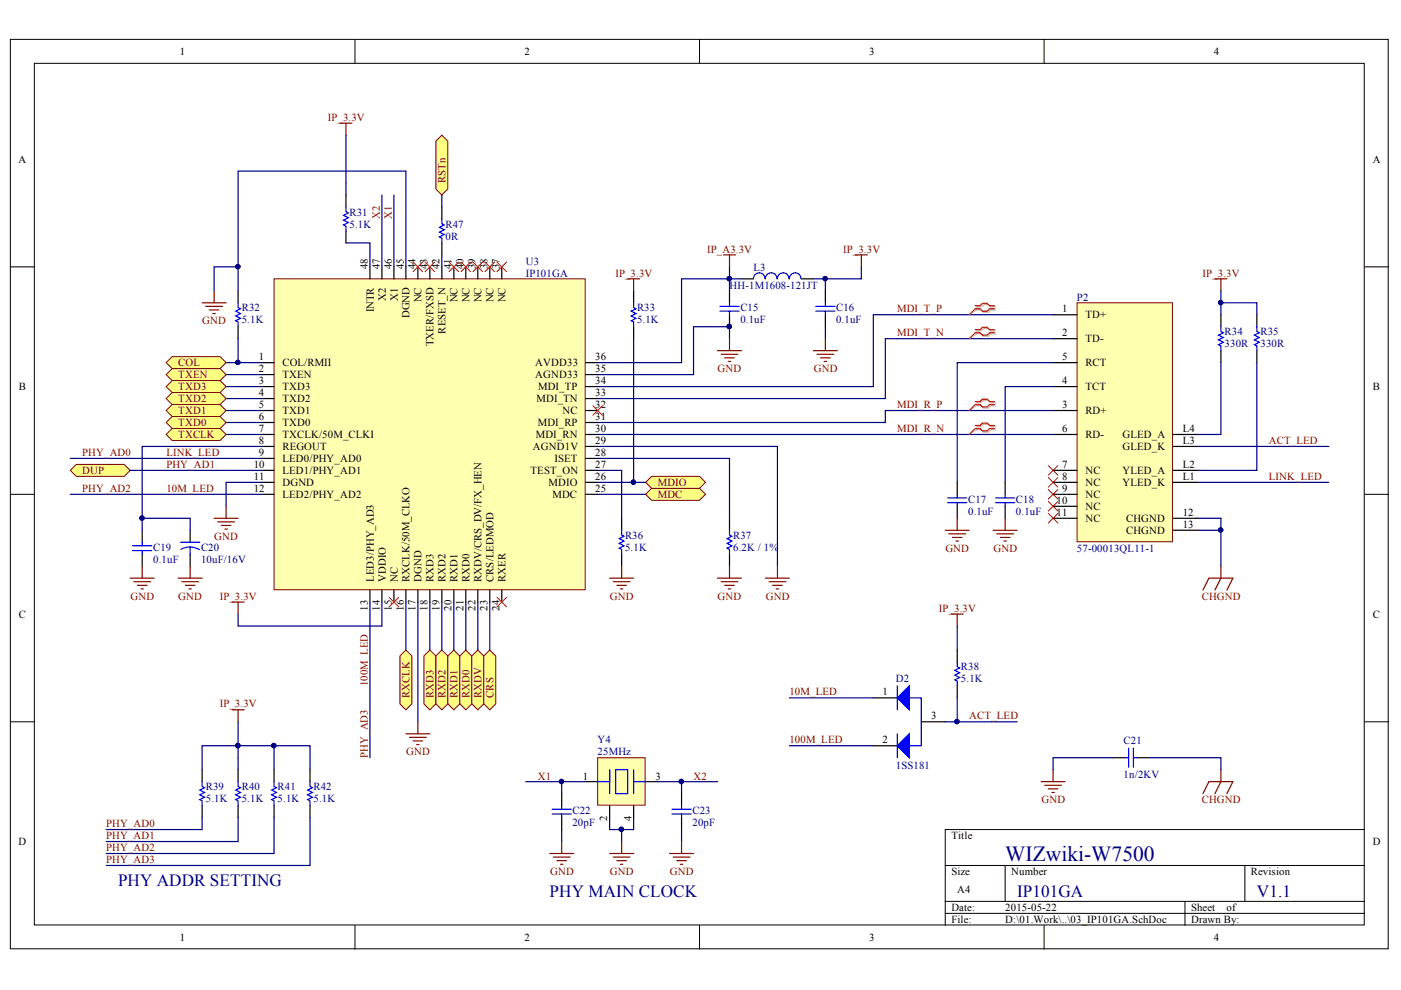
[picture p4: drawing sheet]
<svg xmlns="http://www.w3.org/2000/svg" width="297mm" height="210mm" viewBox="0 0 297 210" stroke-linecap="round" stroke-linejoin="round" font-family="sans-serif">
<defs><g id="words">
<text font-size="4.6" fill="#000080" x="213.1" y="182.5">WIZwiki-W7500</text>
<g font-size="3.6" fill="#000080">
<text x="25" y="187.8">PHY ADDR SETTING</text>
<text x="116.5" y="190.3">PHY MAIN CLOCK</text>
<text x="215.7" y="190.3">IP101GA</text>
<text x="266.5" y="190.3">V1.1</text>
</g>
<g font-size="2.3">
<text x="38.1" y="11.7">1</text>
<text x="111.2" y="11.7">2</text>
<text x="184.3" y="11.7">3</text>
<text x="257.4" y="11.7">4</text>
<text x="3.9" y="34.5">A</text>
<text x="291.1" y="34.5">A</text>
<text x="78" y="57.1" transform="rotate(-90 78 57.1)">48</text>
<text x="80.5" y="57.1" transform="rotate(-90 80.5 57.1)">47</text>
<text x="83" y="57.1" transform="rotate(-90 83 57.1)">46</text>
<text x="85.6" y="57.1" transform="rotate(-90 85.6 57.1)">45</text>
<text x="88.1" y="57.1" transform="rotate(-90 88.1 57.1)">44</text>
<text x="90.7" y="57.1" transform="rotate(-90 90.7 57.1)">43</text>
<text x="93.2" y="57.1" transform="rotate(-90 93.2 57.1)">42</text>
<text x="95.7" y="57.1" transform="rotate(-90 95.7 57.1)">41</text>
<text x="98.3" y="57.1" transform="rotate(-90 98.3 57.1)">40</text>
<text x="100.8" y="57.1" transform="rotate(-90 100.8 57.1)">39</text>
<text x="103.3" y="57.1" transform="rotate(-90 103.3 57.1)">38</text>
<text x="105.9" y="57.1" transform="rotate(-90 105.9 57.1)">37</text>
<text x="81.8" y="63.7" transform="rotate(-90 81.8 63.7)">X2</text>
<text x="84.3" y="63.7" transform="rotate(-90 84.3 63.7)">X1</text>
<text x="89.4" y="64.1" transform="rotate(-90 89.4 64.1)">NC</text>
<text x="97" y="64.1" transform="rotate(-90 97 64.1)">NC</text>
<text x="99.5" y="64.1" transform="rotate(-90 99.5 64.1)">NC</text>
<text x="102.1" y="64.1" transform="rotate(-90 102.1 64.1)">NC</text>
<text x="104.6" y="64.1" transform="rotate(-90 104.6 64.1)">NC</text>
<text x="107.2" y="64.1" transform="rotate(-90 107.2 64.1)">NC</text>
<text x="79.2" y="66.2" transform="rotate(-90 79.2 66.2)">INTR</text>
<text x="86.9" y="67.5" transform="rotate(-90 86.9 67.5)">DGND</text>
<text x="94.5" y="70.7" transform="rotate(-90 94.5 70.7)">RESET_N</text>
<text x="225.2" y="66.2">1</text>
<text x="225.2" y="71.3">2</text>
<text x="230.1" y="67.5">TD+</text>
<text x="54.9" y="76.4">1</text>
<text x="59.9" y="77.7">COL/RMII</text>
<text x="91.9" y="73.3" transform="rotate(-90 91.9 73.3)">TXER/FXSD</text>
<text x="113.5" y="77.7">AVDD33</text>
<text x="126.2" y="76.4">36</text>
<text x="225.2" y="76.4">5</text>
<text x="230.1" y="72.6">TD-</text>
<text x="230.1" y="77.7">RCT</text>
<text x="4" y="82.7">B</text>
<text x="54.9" y="78.9">2</text>
<text x="54.9" y="81.5">3</text>
<text x="54.9" y="84">4</text>
<text x="59.9" y="80.2">TXEN</text>
<text x="59.9" y="82.7">TXD3</text>
<text x="113.5" y="80.2">AGND33</text>
<text x="114.1" y="82.7">MDI_TP</text>
<text x="126.2" y="84">33</text>
<text x="126.2" y="81.5">34</text>
<text x="126.2" y="78.9">35</text>
<text x="225.2" y="81.5">4</text>
<text x="230.1" y="82.7">TCT</text>
<text x="291.1" y="82.7">B</text>
<text x="54.9" y="86.5">5</text>
<text x="54.9" y="89.1">6</text>
<text x="59.9" y="85.3">TXD2</text>
<text x="59.9" y="87.8">TXD1</text>
<text x="113.7" y="85.3">MDI_TN</text>
<text x="119.2" y="87.8">NC</text>
<text x="126.2" y="89.1">31</text>
<text x="126.2" y="86.5">32</text>
<text x="225.2" y="86.5">3</text>
<text x="230.1" y="87.8">RD+</text>
<text x="54.9" y="91.6">7</text>
<text x="54.9" y="94.1">8</text>
<text x="59.9" y="92.9">TXCLK/50M_CLKI</text>
<text x="59.9" y="95.4">REGOUT</text>
<text x="59.9" y="90.3">TXD0</text>
<text x="113" y="95.4">AGND1V</text>
<text x="113.6" y="92.9">MDI_RN</text>
<text x="114" y="90.3">MDI_RP</text>
<text x="126.2" y="94.1">29</text>
<text x="126.2" y="91.6">30</text>
<text x="225.2" y="91.6">6</text>
<text x="230.1" y="92.9">RD-</text>
<text x="238" y="95.4">GLED_K</text>
<text x="238" y="92.9">GLED_A</text>
<text x="250.8" y="94.1">L3</text>
<text x="250.8" y="91.6">L4</text>
<text x="53.8" y="99.2">10</text>
<text x="53.8" y="101.7">11</text>
<text x="54.9" y="96.7">9</text>
<text x="59.9" y="97.9">LED0/PHY_AD0</text>
<text x="59.9" y="100.5">LED1/PHY_AD1</text>
<text x="112.5" y="100.5">TEST_ON</text>
<text x="117.6" y="97.9">ISET</text>
<text x="126.2" y="101.7">26</text>
<text x="126.2" y="99.2">27</text>
<text x="126.2" y="96.7">28</text>
<text x="225.2" y="99.2">7</text>
<text x="225.2" y="101.7">8</text>
<text x="230.1" y="100.5">NC</text>
<text x="238" y="100.5">YLED_A</text>
<text x="250.8" y="101.7">L1</text>
<text x="250.8" y="99.2">L2</text>
<text x="53.8" y="104.4">12</text>
<text x="59.9" y="103">DGND</text>
<text x="59.9" y="105.6">LED2/PHY_AD2</text>
<text x="116.3" y="103">MDIO</text>
<text x="117.1" y="105.6">MDC</text>
<text x="126.2" y="104.4">25</text>
<text x="224" y="106.9">10</text>
<text x="225.2" y="104.4">9</text>
<text x="230.1" y="103">NC</text>
<text x="230.1" y="105.6">NC</text>
<text x="238" y="103">YLED_K</text>
<text x="224" y="109.4">11</text>
<text x="230.1" y="108.2">NC</text>
<text x="230.1" y="110.7">NC</text>
<text x="238.7" y="113.2">CHGND</text>
<text x="238.7" y="110.7">CHGND</text>
<text x="250.8" y="112">13</text>
<text x="250.8" y="109.4">12</text>
<text x="79.2" y="123.4" transform="rotate(-90 79.2 123.4)">LED3/PHY_AD3</text>
<text x="81.8" y="123.4" transform="rotate(-90 81.8 123.4)">VDDIO</text>
<text x="84.3" y="123.4" transform="rotate(-90 84.3 123.4)">NC</text>
<text x="86.9" y="123.4" transform="rotate(-90 86.9 123.4)">RXCLK/50M_CLKO</text>
<text x="89.4" y="123.4" transform="rotate(-90 89.4 123.4)">DGND</text>
<text x="91.9" y="123.4" transform="rotate(-90 91.9 123.4)">RXD3</text>
<text x="94.5" y="123.4" transform="rotate(-90 94.5 123.4)">RXD2</text>
<text x="97" y="123.4" transform="rotate(-90 97 123.4)">RXD1</text>
<text x="99.5" y="123.4" transform="rotate(-90 99.5 123.4)">RXD0</text>
<text x="102.1" y="123.4" transform="rotate(-90 102.1 123.4)">RXDV/CRS_DV/FX_HEN</text>
<text x="104.6" y="123.4" transform="rotate(-90 104.6 123.4)">CRS/LEDMOD</text>
<text x="107.2" y="123.4" transform="rotate(-90 107.2 123.4)">RXER</text>
<text x="4" y="131">C</text>
<text x="78" y="129.4" transform="rotate(-90 78 129.4)">13</text>
<text x="80.5" y="129.4" transform="rotate(-90 80.5 129.4)">14</text>
<text x="83" y="129.4" transform="rotate(-90 83 129.4)">15</text>
<text x="85.6" y="129.4" transform="rotate(-90 85.6 129.4)">16</text>
<text x="88.1" y="129.4" transform="rotate(-90 88.1 129.4)">17</text>
<text x="90.7" y="129.4" transform="rotate(-90 90.7 129.4)">18</text>
<text x="93.2" y="129.4" transform="rotate(-90 93.2 129.4)">19</text>
<text x="95.7" y="129.4" transform="rotate(-90 95.7 129.4)">20</text>
<text x="98.3" y="129.4" transform="rotate(-90 98.3 129.4)">21</text>
<text x="100.8" y="129.4" transform="rotate(-90 100.8 129.4)">22</text>
<text x="103.3" y="129.4" transform="rotate(-90 103.3 129.4)">23</text>
<text x="105.9" y="129.4" transform="rotate(-90 105.9 129.4)">24</text>
<text x="291.1" y="131">C</text>
<text x="187.1" y="147.4">1</text>
<text x="197.4" y="152.5">3</text>
<text x="187.1" y="157.6">2</text>
<text x="123.6" y="165.3">1</text>
<text x="139" y="165.3">3</text>
<text x="128.7" y="174" transform="rotate(-90 128.7 174)">2</text>
<text x="133.9" y="174" transform="rotate(-90 133.9 174)">4</text>
<text x="3.9" y="179.2">D</text>
<text x="201.7" y="177.9">Title</text>
<text x="291.1" y="179.2">D</text>
<text x="201.7" y="185.6">Size</text>
<text x="214.4" y="185.6">Number</text>
<text x="265.2" y="185.6">Revision</text>
<text x="203" y="189.4">A4</text>
<text x="201.7" y="193.2">Date:</text>
<text x="201.7" y="195.7">File:</text>
<text x="213.1" y="193.2">2015-05-22</text>
<text x="213.1" y="195.7">D:\01.Work\..\03_IP101GA.SchDoc</text>
<text x="252.5" y="193.2">Sheet</text>
<text x="252.5" y="195.7">Drawn By:</text>
<text x="260.1" y="193.2">of</text>
<text x="38.1" y="199.5">1</text>
<text x="111.2" y="199.5">2</text>
<text x="184.3" y="199.5">3</text>
<text x="257.4" y="199.5">4</text>
</g>
<g font-size="2.3" fill="#800000">
<text x="69.5" y="25.6">IP_3.3V</text>
<text x="94.5" y="38.8" transform="rotate(-90 94.5 38.8)">RSTn</text>
<text x="80.5" y="46.4" transform="rotate(-90 80.5 46.4)">X2</text>
<text x="83" y="46.4" transform="rotate(-90 83 46.4)">X1</text>
<text x="149.9" y="53.6">IP_A3.3V</text>
<text x="178.8" y="53.6">IP_3.3V</text>
<text x="130.5" y="58.6">IP_3.3V</text>
<text x="255" y="58.6">IP_3.3V</text>
<text x="42.9" y="68.8">GND</text>
<text x="190.2" y="66.2">MDI_T_P</text>
<text x="190.2" y="71.3">MDI_T_N</text>
<text x="37.8" y="77.7">COL</text>
<text x="37.8" y="80.2">TXEN</text>
<text x="37.8" y="82.7">TXD3</text>
<text x="152.1" y="78.9">GND</text>
<text x="172.5" y="78.9">GND</text>
<text x="37.8" y="85.3">TXD2</text>
<text x="37.8" y="87.8">TXD1</text>
<text x="190.2" y="86.5">MDI_R_P</text>
<text x="37.8" y="90.3">TXD0</text>
<text x="37.8" y="92.9">TXCLK</text>
<text x="190.2" y="91.6">MDI_R_N</text>
<text x="269" y="94.1">ACT_LED</text>
<text x="17.4" y="100.5">DUP</text>
<text x="17.4" y="96.7">PHY_AD0</text>
<text x="35.3" y="96.7">LINK_LED</text>
<text x="35.3" y="99.2">PHY_AD1</text>
<text x="269" y="101.7">LINK_LED</text>
<text x="17.4" y="104.4">PHY_AD2</text>
<text x="35.3" y="104.4">10M_LED</text>
<text x="139.5" y="105.6">MDC</text>
<text x="139.5" y="103">MDIO</text>
<text x="45.4" y="114.5">GND</text>
<text x="200.4" y="117">GND</text>
<text x="210.7" y="117">GND</text>
<text x="27.7" y="127.2">GND</text>
<text x="37.8" y="127.2">GND</text>
<text x="46.6" y="127.2">IP_3.3V</text>
<text x="129.3" y="127.2">GND</text>
<text x="152.1" y="127.2">GND</text>
<text x="162.4" y="127.2">GND</text>
<text x="199.1" y="129.7">IP_3.3V</text>
<text x="254.8" y="127.2">CHGND</text>
<text x="46.6" y="150">IP_3.3V</text>
<text x="78" y="145.4" transform="rotate(-90 78 145.4)">100M_LED</text>
<text x="86.9" y="148" transform="rotate(-90 86.9 148)">RXCLK</text>
<text x="91.9" y="148" transform="rotate(-90 91.9 148)">RXD3</text>
<text x="94.5" y="148" transform="rotate(-90 94.5 148)">RXD2</text>
<text x="97" y="148" transform="rotate(-90 97 148)">RXD1</text>
<text x="99.5" y="148" transform="rotate(-90 99.5 148)">RXD0</text>
<text x="102.1" y="148" transform="rotate(-90 102.1 148)">RXDV</text>
<text x="104.6" y="148" transform="rotate(-90 104.6 148)">CRS</text>
<text x="167.4" y="147.4">10M_LED</text>
<text x="205.5" y="152.5">ACT_LED</text>
<text x="78" y="160.6" transform="rotate(-90 78 160.6)">PHY_AD3</text>
<text x="86.1" y="160.1">GND</text>
<text x="167.4" y="157.6">100M_LED</text>
<text x="114" y="165.3">X1</text>
<text x="147.1" y="165.3">X2</text>
<text x="220.8" y="170.3">GND</text>
<text x="254.8" y="170.3">CHGND</text>
<text x="22.5" y="175.4">PHY_AD0</text>
<text x="22.5" y="177.9">PHY_AD1</text>
<text x="22.5" y="180.5">PHY_AD2</text>
<text x="22.5" y="183">PHY_AD3</text>
<text x="116.6" y="185.6">GND</text>
<text x="129.3" y="185.6">GND</text>
<text x="142" y="185.6">GND</text>
</g>
<g font-size="2.3" fill="#000080">
<text x="74.1" y="45.7">R31</text>
<text x="74.1" y="48.3">5.1K</text>
<text x="94.5" y="48.3">R47</text>
<text x="94.5" y="50.8">0R</text>
<text x="111.5" y="56.1">U3</text>
<text x="111.5" y="58.6">IP101GA</text>
<text x="159.8" y="57.4">L3</text>
<text x="51.3" y="66">R32</text>
<text x="135.1" y="66">R33</text>
<text x="154.7" y="61.2">HH-1M1608-121JT</text>
<text x="157" y="66">C15</text>
<text x="177.3" y="66">C16</text>
<text x="228.3" y="63.7">P2</text>
<text x="51.3" y="68.5">5.1K</text>
<text x="135.1" y="68.5">5.1K</text>
<text x="157" y="68.5">0.1uF</text>
<text x="177.3" y="68.5">0.1uF</text>
<text x="259.6" y="71.1">R34</text>
<text x="267.2" y="71.1">R35</text>
<text x="259.6" y="73.6">330R</text>
<text x="267.2" y="73.6">330R</text>
<text x="205.3" y="106.6">C17</text>
<text x="215.4" y="106.6">C18</text>
<text x="205.3" y="109.2">0.1uF</text>
<text x="215.4" y="109.2">0.1uF</text>
<text x="32.5" y="116.8">C19</text>
<text x="32.5" y="119.3">0.1uF</text>
<text x="42.6" y="116.8">C20</text>
<text x="42.6" y="119.3">10uF/16V</text>
<text x="132.5" y="114.2">R36</text>
<text x="132.5" y="116.8">5.1K</text>
<text x="155.4" y="114.2">R37</text>
<text x="155.4" y="116.8">6.2K / 1%</text>
<text x="228.3" y="117">57-00013QL11-1</text>
<text x="203.7" y="142.1">R38</text>
<text x="189.9" y="144.7">D2</text>
<text x="203.7" y="144.7">5.1K</text>
<text x="126.7" y="157.6">Y4</text>
<text x="126.7" y="160.1">25MHz</text>
<text x="238.2" y="157.8">C21</text>
<text x="43.6" y="167.6">R39</text>
<text x="51.3" y="167.6">R40</text>
<text x="58.9" y="167.6">R41</text>
<text x="66.5" y="167.6">R42</text>
<text x="189.9" y="163">1SS181</text>
<text x="238.2" y="165">1n/2KV</text>
<text x="43.6" y="170.1">5.1K</text>
<text x="51.3" y="170.1">5.1K</text>
<text x="58.9" y="170.1">5.1K</text>
<text x="66.5" y="170.1">5.1K</text>
<text x="121.4" y="172.6">C22</text>
<text x="146.8" y="172.6">C23</text>
<text x="121.4" y="175.2">20pF</text>
<text x="146.8" y="175.2">20pF</text>
</g>
</g></defs>
<g fill="#fff" stroke="#000" stroke-width=".21">
<path d="M2.2 8.4h292.1v192.8h-292.1z"/>
<path d="M7.3 13.4h281.9v182.7h-281.9z"/>
</g>
<g fill="none" stroke="#000" stroke-width=".21">
<path d="M75.3 8.4v5M148.3 8.4v5M221.4 8.4v5M2.2 56.6h5.1M289.3 56.6h5.1M2.2 104.8h5.1M289.3 104.8h5.1M2.2 153h5.1M289.3 153h5.1M289.3 175.9h-88.9v20.3M75.3 196.2v5.1M148.3 196.2v5.1"/>
<path d="M200.4 183.5h88.9M200.4 191.1h88.9M200.4 193.7h88.9M213.1 183.5v7.6M221.4 196.2v5.1M251.2 191.1v5.1M263.9 183.5v7.6"/>
</g>
<path d="M58.1 59.1h66v65.9h-66z" fill="#ffffb0" stroke="#800000" stroke-width=".21"/>
<g fill="none" stroke="#000" stroke-width=".25">
<path d="M78.4 56.6v2.5M81 56.6v2.5M83.5 56.6v2.5M86.1 56.6v2.5M88.6 56.6v2.5M91.1 56.6v2.5M93.7 56.6v2.5M96.2 56.6v2.5M98.8 56.6v2.5M101.3 56.6v2.5M103.8 56.6v2.5M106.4 56.6v2.5"/>
<path d="M55.6 76.9h2.5M55.6 79.4h2.5M124.2 76.9h2.5M124.2 79.4h2.5M55.6 82h2.5M55.6 84.5h2.5M55.6 87h2.5M55.6 92.1h2.5M55.6 94.7h2.5M55.6 97.2h2.5M55.6 99.7h2.5M55.6 89.6h2.5"/>
<path d="M124.2 82h2.5M124.2 84.5h2.5M124.2 87h2.5M124.2 92.1h2.5M124.2 94.7h2.5M124.2 97.2h2.5M124.2 99.7h2.5M124.2 89.6h2.5M55.6 102.3h2.5M55.6 104.8h2.5M124.2 102.3h2.5M124.2 104.8h2.5"/>
<path d="M202.9 102.3v2.5M202.9 107.3v2.6M213.1 102.3v2.5M213.1 107.3v2.6M78.4 125.1v2.6M81 125.1v2.6M83.5 125.1v2.6M86.1 125.1v2.6M88.6 125.1v2.6M91.1 125.1v2.6M93.7 125.1v2.6M96.2 125.1v2.6"/>
<path d="M98.8 125.1v2.6M101.3 125.1v2.6M103.8 125.1v2.6M106.4 125.1v2.6M236 160.7h2.5M241.1 160.7h2.5"/>
</g>
<g fill="none" stroke="#000080" stroke-width=".25">
<path d="M47.9 76.9h7.7M47.9 79.4h7.7M190.2 66.7h33.1M190.2 71.8h33.1M223.3 76.9h-20.4v25.4M47.9 92.1h7.7M47.9 82h7.7M47.9 84.5h7.7M47.9 87h7.7M47.9 89.6h7.7M190.2 87h33.1M190.2 92.1h33.1"/>
<path d="M223.3 82h-10.2v20.3M243.6 160.7h15.3v2.5"/>
</g>
<path d="M200.9 105.6h4.1M200.9 106.6h4.1M202.9 104.8v.8M202.9 106.6v.7M211.1 105.6h4M211.1 106.6h4M213.1 104.8v.8M213.1 106.6v.7M239.3 158.6v4.1M240.3 158.6v4.1M238.5 160.7h.8M240.3 160.7h.8" fill="none" stroke="#00f" stroke-width=".25"/>
<g fill="none" stroke="#800000" stroke-width=".25">
<path d="M200.4 112.4h5.1M201.2 113.2h3.5M201.9 113.9h2.1M202.7 114.7h.5M202.9 109.9v2.5M210.6 112.4h5.1M211.3 113.2h3.6M212.1 113.9h2M212.9 114.7h.5M213.1 109.9v2.5M220.7 165.7h5.1M221.5 166.5h3.6"/>
<path d="M222.3 167.3h2M223 168h.5M223.3 163.2v2.5M255 168.3l1.3-2.6h5.1l-1.3 2.6M258.9 163.2v2.5l-1.3 2.6"/>
</g>
<circle cx="50.4" cy="76.8" r=".46" fill="#000080" stroke="#000080" stroke-width=".21"/>
<g fill="#ffff80" stroke="#800000" stroke-width=".21">
<path d="M35.2 76.9l1.3-1.3h10.2l1.2 1.3-1.2 1.3h-10.2z" fill-rule="evenodd"/>
<path d="M35.2 79.4l1.3-1.2h10.2l1.2 1.2-1.2 1.3h-10.2z" fill-rule="evenodd"/>
<path d="M35.2 82l1.3-1.3h10.2l1.2 1.3-1.2 1.2h-10.2z" fill-rule="evenodd"/>
<path d="M35.2 84.5l1.3-1.3h10.2l1.2 1.3-1.2 1.3h-10.2z" fill-rule="evenodd"/>
<path d="M35.2 87l1.3-1.2h10.2l1.2 1.2-1.2 1.3h-10.2z" fill-rule="evenodd"/>
<path d="M35.2 89.6l1.3-1.3h10.2l1.2 1.3-1.2 1.2h-10.2z" fill-rule="evenodd"/>
<path d="M35.2 92.1l1.3-1.3h10.2l1.2 1.3-1.2 1.3h-10.2z" fill-rule="evenodd"/>
<path d="M14.9 99.7l1.3-1.2h10.1l1.3 1.2-1.3 1.3h-10.1z" fill-rule="evenodd"/>
<path d="M84.8 139.1l1.3-1.3 1.2 1.3v10.1l-1.2 1.3-1.3-1.3z" fill-rule="evenodd"/>
<path d="M89.9 139.1l1.2-1.3 1.3 1.3v10.1l-1.3 1.3-1.2-1.3z" fill-rule="evenodd"/>
<path d="M92.4 139.1l1.3-1.3 1.3 1.3v10.1l-1.3 1.3-1.3-1.3z" fill-rule="evenodd"/>
<path d="M95 139.1l1.2-1.3 1.3 1.3v10.1l-1.3 1.3-1.2-1.3z" fill-rule="evenodd"/>
<path d="M97.5 139.1l1.3-1.3 1.2 1.3v10.1l-1.2 1.3-1.3-1.3z" fill-rule="evenodd"/>
<path d="M100 139.1l1.3-1.3 1.3 1.3v10.1l-1.3 1.3-1.3-1.3z" fill-rule="evenodd"/>
<path d="M102.6 139.1l1.2-1.3 1.3 1.3v10.1l-1.3 1.3-1.2-1.3z" fill-rule="evenodd"/>
<path d="M136.9 104.8l1.2-1.3h10.2l1.3 1.3-1.3 1.3h-10.2z" fill-rule="evenodd"/>
<path d="M136.9 102.3l1.2-1.3h10.2l1.3 1.3-1.3 1.2h-10.2z" fill-rule="evenodd"/>
<path d="M92.4 29.9l1.3-1.2 1.3 1.2v10.2l-1.3 1.3-1.3-1.3z" fill-rule="evenodd"/>
</g>
<g fill="none" stroke="#000080" stroke-width=".25">
<path d="M73.4 28.7v12.7M50.5 56.6v-20.3h35.6v20.3M73.4 51.5h5v5.1M81 41.4v15.2M83.5 41.4v15.2M154.7 56.6v2.5h-10.2v17.8h-17.8M157.2 59.1h-2.5v2.6M175 59.1v2.6M182.6 56.6v2.5h-10.1M45.4 61.7v-5.1h5.1v5.1M50.5 71.8v5.1M134.3 71.8v30.5"/>
<path d="M154.7 71.8v-2.5h-7.7v10.1h-20.3M175 69.3v2.5M190.2 66.7h-5v15.3h-58.5M190.2 71.8h-2.5v12.7h-61M258.9 76.9v15.2h-5.1M258.9 61.7v5M258.9 64.2h7.6v2.5M266.5 76.9v22.8h-12.7M14.9 97.2h40.7M27.6 99.7h28M55.6 94.7h-25.4v17.7M126.7 97.2h28v12.7"/>
<path d="M126.7 99.7h5.1v10.2M126.7 94.7h38.1v25.3M126.7 92.1h63.5M190.2 87h-2.5v2.6h-61M253.8 94.7h27.9M14.9 104.8h40.7M30.2 109.9h10.1v2.5M126.7 102.3h10.2M126.7 104.8h10.2M253.8 109.9h5.1v2.5h-5.1M253.8 102.3h27.9M258.9 112.4v7.6"/>
<path d="M78.4 127.7v33M81 127.7v5h-30.5v-2.5M86.1 127.7v10.1M88.6 127.7v25.3M91.1 127.7v10.1M93.7 127.7v10.1M96.2 127.7v10.1M98.8 127.7v10.1M101.3 127.7v10.1M103.8 127.7v10.1M202.9 132.7v5.1M50.5 153v10.2"/>
<path d="M58.1 158.1v5.1M167.4 148h17.8M167.4 158.1h17.8M200.4 153h15.3M202.9 148v5M42.9 173.3v2.6h-20.4M42.9 163.2v-5.1h22.8v5.1M50.5 173.3v5.1h-28M58.1 173.3v7.7h-35.6M65.7 173.3v10.2h-43.2M111.5 165.7h12.7M119.1 165.7v2.6"/>
<path d="M119.1 175.9v2.5M129.3 173.3v2.6h5v-2.6M131.8 175.9v2.5M139.4 165.7h12.7M144.5 165.7v2.6M144.5 175.9v2.5M236 160.7h-12.7v2.5"/>
</g>
<g fill="#000080" stroke="#000080" stroke-width=".21">
<circle cx="134.3" cy="102.2" r=".46"/>
<circle cx="50.4" cy="76.8" r=".46"/>
<circle cx="50.4" cy="56.5" r=".46"/>
<circle cx="154.6" cy="69.2" r=".46"/>
<circle cx="174.9" cy="59.1" r=".46"/>
<circle cx="154.6" cy="59.1" r=".46"/>
<circle cx="30.1" cy="109.8" r=".46"/>
<circle cx="202.9" cy="153" r=".46"/>
<circle cx="258.8" cy="64.2" r=".46"/>
<circle cx="258.8" cy="112.4" r=".46"/>
<circle cx="50.4" cy="158.1" r=".47"/>
<circle cx="58" cy="158.1" r=".47"/>
<circle cx="119" cy="165.7" r=".46"/>
<circle cx="144.4" cy="165.7" r=".46"/>
<circle cx="131.7" cy="175.8" r=".46"/>
</g>
<g fill="none" stroke="#000" stroke-width=".25">
<path d="M73.4 41.4v2.5M73.4 49v2.5M157.2 59.1h2.5M169.9 59.1h2.6M50.5 61.7v2.5M50.5 69.3v2.5M134.3 61.7v2.5M134.3 69.3v2.5M154.7 61.7v2.5M154.7 66.7v2.6M175 61.7v2.5M175 66.7v2.6"/>
<path d="M258.9 66.7v2.6M258.9 74.3v2.6M266.5 66.7v2.6M266.5 74.3v2.6M30.2 112.4v2.6M30.2 117.5v2.5M40.3 112.4v2.6M40.3 117.5v2.5M131.8 109.9v2.5M131.8 117.5v2.5M154.7 109.9v2.5M154.7 117.5v2.5"/>
<path d="M202.9 137.8v2.5M185.2 148h5M185.2 158.1h5M195.3 153h5.1M202.9 145.4v2.6M42.9 163.2v2.5M42.9 170.8v2.5M50.5 163.2v2.5M50.5 170.8v2.5M58.1 163.2v2.5M58.1 170.8v2.5M65.7 163.2v2.5"/>
<path d="M65.7 170.8v2.5M119.1 168.3v2.5M119.1 173.3v2.6M144.5 168.3v2.5M144.5 173.3v2.6"/>
</g>
<g fill="none" stroke="#00f" stroke-width=".25">
<path d="M73.4 43.9v1l.5 .3-1.1 .5 1.1 .5-1.1 .5 1.1 .5-1.1 .5 .6 .3v1M162.2 59.1a1.22 1.22 0 0 0-1.2-1.3 1.22 1.22 0 0 0-1.2 1.3M164.7 59.1a1.23 1.23 0 0 0-1.2-1.3 1.23 1.23 0 0 0-1.2 1.3M167.3 59.1a1.23 1.23 0 0 0-1.3-1.3 1.23 1.23 0 0 0-1.2 1.3M169.8 59.1a1.22 1.22 0 0 0-1.2-1.3 1.22 1.22 0 0 0-1.2 1.3M50.5 64.2v1l.5 .3-1 .5 1 .5-1 .5 1 .5-1 .5 .5 .3v1M134.3 64.2v1l.5 .3-1 .5 1 .5-1 .5 1 .5-1 .5 .5 .3v1M152.6 65h4.1M152.6 66h4.1M154.7 64.2v.8M154.7 66v.7M173 65h4"/>
<path d="M173 66h4M175 64.2v.8M175 66v.7M258.9 69.3v1l.5 .2-1.1 .5 1.1 .6-1.1 .5 1.1 .5-1.1 .5 .6 .2v1M266.5 69.3v1l.5 .2-1 .5 1 .6-1 .5 1 .5-1 .5 .5 .2v1M28.1 115.7h4.1M28.1 116.7h4.1M30.2 115v.7M30.2 116.7v.8M38.3 115h4M40.3 116l1.2 .2 .8 .3M40.3 116l-.8 .1-1.2 .4"/>
<path d="M40.3 116v1.5M131.8 112.4v1l.5 .3-1 .5 1 .5-1 .5 1 .5-1 .5 .5 .3v1M154.7 112.4v1l.5 .3-1 .5 1 .5-1 .5 1 .5-1 .5 .5 .3v1M190.2 145.4v5.1M190.2 155.6v5.1M192.8 148h2.5v10.1h-2.5M202.9 140.3v1.1l.6 .2-1.1 .5 1.1 .5-1.1 .5 1.1 .5-1.1 .6 .5 .2v1M42.9 165.7v1l.5 .3-1.1 .5 1.1 .5-1.1 .5 1.1 .5-1.1 .5 .6 .3v1M50.5 165.7v1l.5 .3-1 .5 1 .5-1 .5 1 .5-1 .5 .5 .3v1M58.1 165.7v1l.5 .3-1 .5 1 .5-1 .5 1 .5-1 .5 .5 .3v1M65.7 165.7v1l.5 .3-1 .5 1 .5-1 .5 1 .5-1 .5 .5 .3v1M117.1 171.6h4"/>
<path d="M117.1 172.6h4M119.1 170.8v.8M119.1 172.6v.7M142.5 171.6h4M142.5 172.6h4M144.5 170.8v.8M144.5 172.6v.7"/>
</g>
<g fill="none" stroke="#800000" stroke-width=".25">
<path d="M72.1 26.1h2.5M73.4 26.1v2.6M133.1 59.1h2.5M134.3 59.1v2.6M153.4 54h2.5M154.7 54v2.6M181.3 54h2.6M182.6 54v2.6M257.6 59.1h2.5M258.9 59.1v2.6M42.9 64.2h5M43.6 65h3.6"/>
<path d="M44.4 65.7h2M45.1 66.5h.6M45.4 61.7v2.5M152.1 74.3h5.1M152.9 75.1h3.5M153.7 75.9h2M154.4 76.6h.5M154.7 71.8v2.5M172.5 74.3h5M173.2 75.1h3.6M174 75.9h2M174.7 76.6h.6"/>
<path d="M175 71.8v2.5M27.6 122.6h5.1M28.4 123.3h3.5M29.1 124.1h2.1M29.9 124.9h.5M30.2 120v2.6M37.8 122.6h5.1M38.5 123.3h3.6M39.3 124.1h2M40.1 124.9h.5M40.3 120v2.6M49.2 127.7h2.6"/>
<path d="M50.5 127.7v2.5M129.3 122.6h5M130 123.3h3.6M130.8 124.1h2M131.5 124.9h.6M131.8 120v2.6M152.1 122.6h5.1M152.9 123.3h3.5M153.7 124.1h2M154.4 124.9h.5M154.7 120v2.6M162.3 122.6h5.1"/>
<path d="M163.1 123.3h3.5M163.8 124.1h2M164.6 124.9h.5M164.8 120v2.6M201.7 130.2h2.5M202.9 130.2v2.5M255 125.1l1.3-2.5h5.1l-1.3 2.5M258.9 120v2.6l-1.3 2.5M49.2 150.5h2.6M50.5 150.5v2.5M86.1 155.6h5M86.8 156.3h3.6"/>
<path d="M87.6 157.1h2M88.3 157.9h.6M88.6 153v2.6M119.1 178.4v2.6M131.8 178.4v2.6M144.5 178.4v2.6M116.5 181h5.1M117.3 181.7h3.6M118.1 182.5h2M118.8 183.2h.5M129.3 181h5M130 181.7h3.6"/>
<path d="M130.8 182.5h2M131.5 183.2h.6M142 181h5M142.7 181.7h3.6M143.5 182.5h2M144.2 183.2h.6"/>
</g>
<g fill="none" stroke="#f00" stroke-width=".21">
<path d="M87.6 55.6l2 2M89.6 55.6l-2 2M90.1 55.6l2.1 2M92.2 55.6l-2.1 2M95.2 55.6l2 2M97.2 55.6l-2 2M97.7 55.6l2.1 2M99.8 55.6l-2.1 2M100.3 55.6l2 2M102.3 55.6l-2 2M102.8 55.6l2.1 2M104.9 55.6l-2.1 2"/>
<path d="M105.4 55.6l2 2M107.4 55.6l-2 2M82.5 126.6l2 2.1M84.5 126.6l-2 2.1M105.4 126.6l2 2.1M107.4 126.6l-2 2.1"/>
</g>
<g fill="#00f" stroke="#00f" stroke-width=".25">
<path d="M190.2 148l2.6-2.6v5.1z"/>
<path d="M190.2 158.1l2.6-2.5v5.1z"/>
</g>
<path d="M126.7 160.7h10.1v10h-10.1z" fill="#ffffb0" stroke="#800000" stroke-width=".21"/>
<path d="M124.2 165.7h2.5M129.3 170.8v2.5M134.3 170.8v2.5M136.9 165.7h2.5" fill="none" stroke="#000" stroke-width=".25"/>
<path d="M126.7 165.7h2.6v-2.5v5.1M130.5 163.2h2.6v5.1h-2.6zM134.3 165.7h2.6M134.3 163.2v5.1" fill="none" stroke="#00f" stroke-width=".25"/>
<path d="M125.7 86l2 2.1M127.7 86l-2 2.1M222.3 98.7l2 2M224.3 98.7l-2 2M222.3 101.3l2 2M222.3 103.8l2 2M222.3 106.3l2 2.1M222.3 108.9l2 2M224.3 101.3l-2 2M224.3 103.8l-2 2M224.3 106.3l-2 2.1M224.3 108.9l-2 2" fill="none" stroke="#f00" stroke-width=".21"/>
<path d="M55.6 102.3h-7.7v5" fill="none" stroke="#000080" stroke-width=".25"/>
<path d="M228.4 64.2h20.2v50.7h-20.2z" fill="#ffffb0" stroke="#800000" stroke-width=".21"/>
<g fill="none" stroke="#000" stroke-width=".25">
<path d="M93.7 43.9v2.5M93.7 51.5v2.5M223.3 66.7h5.1M223.3 71.8h5.1M223.3 76.9h5.1M223.3 87h5.1M223.3 82h5.1M223.3 92.1h5.1M223.3 99.7h5.1M248.7 92.1h5.1M248.7 99.7h5.1M248.7 94.7h5.1"/>
<path d="M223.3 102.3h5.1M223.3 104.8h5.1M223.3 107.3h5.1M223.3 109.9h5.1M248.7 102.3h5.1M248.7 109.9h5.1M248.7 112.4h5.1"/>
</g>
<path d="M207 65.1h1l.5-.5h1.1l.5 .5h1M207 65.7h1l.5 .5h1.1l.5-.5h1M207 70.2h1l.5-.5h1.1l.5 .5h1M207 70.8h1l.5 .5h1.1l.5-.5h1M207 85.4h1l.5-.5h1.1l.5 .5h1M207 86h1l.5 .5h1.1l.5-.5h1M207 90.5h1l.5-.5h1.1l.5 .5h1M207 91.1h1l.5 .5h1.1l.5-.5h1" fill="none" stroke="#d0a3a3" stroke-width=".25"/>
<path d="M207 65.7l-1.5 1M207 70.8l-1.5 1M207 86l-1.5 1M207 91.1l-1.5 1" fill="none" stroke="#d0a3a3" stroke-width=".21"/>
<path d="M206.8 64.8h1l.5-.5h1l.5 .5h1M206.8 65.5h1l.5 .5h1l.5-.5h1M206.8 69.9h1l.5-.5h1l.5 .5h1M206.8 70.5h1l.5 .5h1l.5-.5h1M206.8 85.1h1l.5-.5h1l.5 .5h1M206.8 85.8h1l.5 .5h1l.5-.5h1M206.8 90.2h1l.5-.5h1l.5 .5h1M206.8 90.8h1l.5 .6h1l.5-.6h1" fill="none" stroke="#f00" stroke-width=".25"/>
<path d="M206.8 65.5l-1.3 1.2M206.8 70.5l-1.3 1.3M206.8 85.8l-1.3 1.2M206.8 90.8l-1.3 1.3" fill="none" stroke="#f00" stroke-width=".21"/>
<path d="M45.4 109.9h5.1M46.2 110.6h3.5M46.9 111.4h2.1M47.7 112.2h.5M47.9 107.3v2.6" fill="none" stroke="#800000" stroke-width=".25"/>
<path d="M93.7 46.4v1l.5 .3-1 .5 1 .5-1 .5 1 .5-1 .5 .5 .3v1" fill="none" stroke="#00f" stroke-width=".25"/>
<path d="M93.7 41.4v2.5M93.7 54v2.6" fill="none" stroke="#000080" stroke-width=".25"/>
<use href="#words"/>
</svg>
